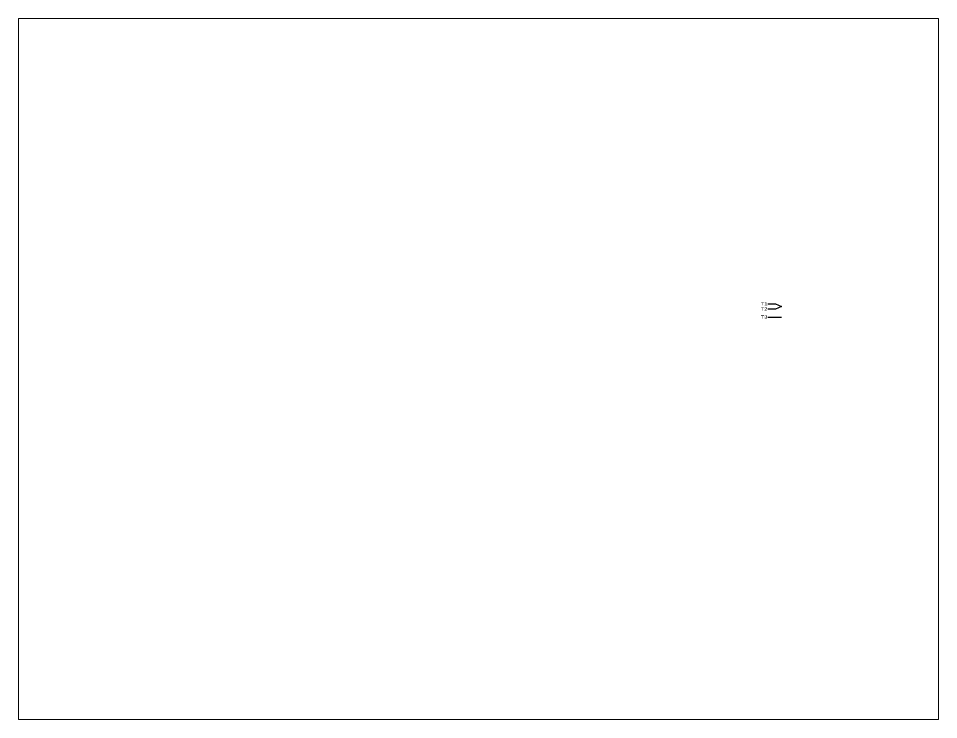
# Paper-space layout 'Layout1' of a CAD drawing. Header units: millimetres. Extents: x 27 to 240, y 20 to 183.
# The model-space entities are those that its viewports show. They can reach past a viewport. Long polylines and large blocks are cut down to what shows.
import ezdxf
from ezdxf.enums import TextEntityAlignment as Align

# ---------------------------------------------------------------- set-up
doc = ezdxf.new("R2010")
doc.units = ezdxf.units.MM
doc.styles.add('Courier', font='COUR.TTF', dxfattribs={"height": 1.5})

msp = doc.modelspace()

# ---------------------------------------------------------------- linework, layer by layer
at = {"color": 1}
msp.add_line((343.71, 172.4), (349.95, 172.4), dxfattribs=at)
msp.add_lwpolyline([(343.71, 178.65), (347.21, 178.65), (349.95, 177.4), (347.21, 176.15), (343.71, 176.15)], dxfattribs=at)

# ---------------------------------------------------------------- texts
at = {"color": 7, "style": 'Courier'}
for tag, p in [('T1', (343.45, 178.59)), ('T2', (343.45, 176.22)), ('T3', (343.45, 172.47))]:
    msp.add_attdef(tag, text='', height=1.5, dxfattribs=at).set_placement(p, align=Align.MIDDLE_RIGHT)

psp = doc.layouts.get("Layout1")

# ---------------------------------------------------------------- viewports
at = {"layer": '0'}
psp.add_viewport(center=(133.35, 101.6), size=(213.36, 162.56), view_center_point=(210, 148.5), view_height=323.8171, dxfattribs=at)

doc.saveas('drawing.dxf')
